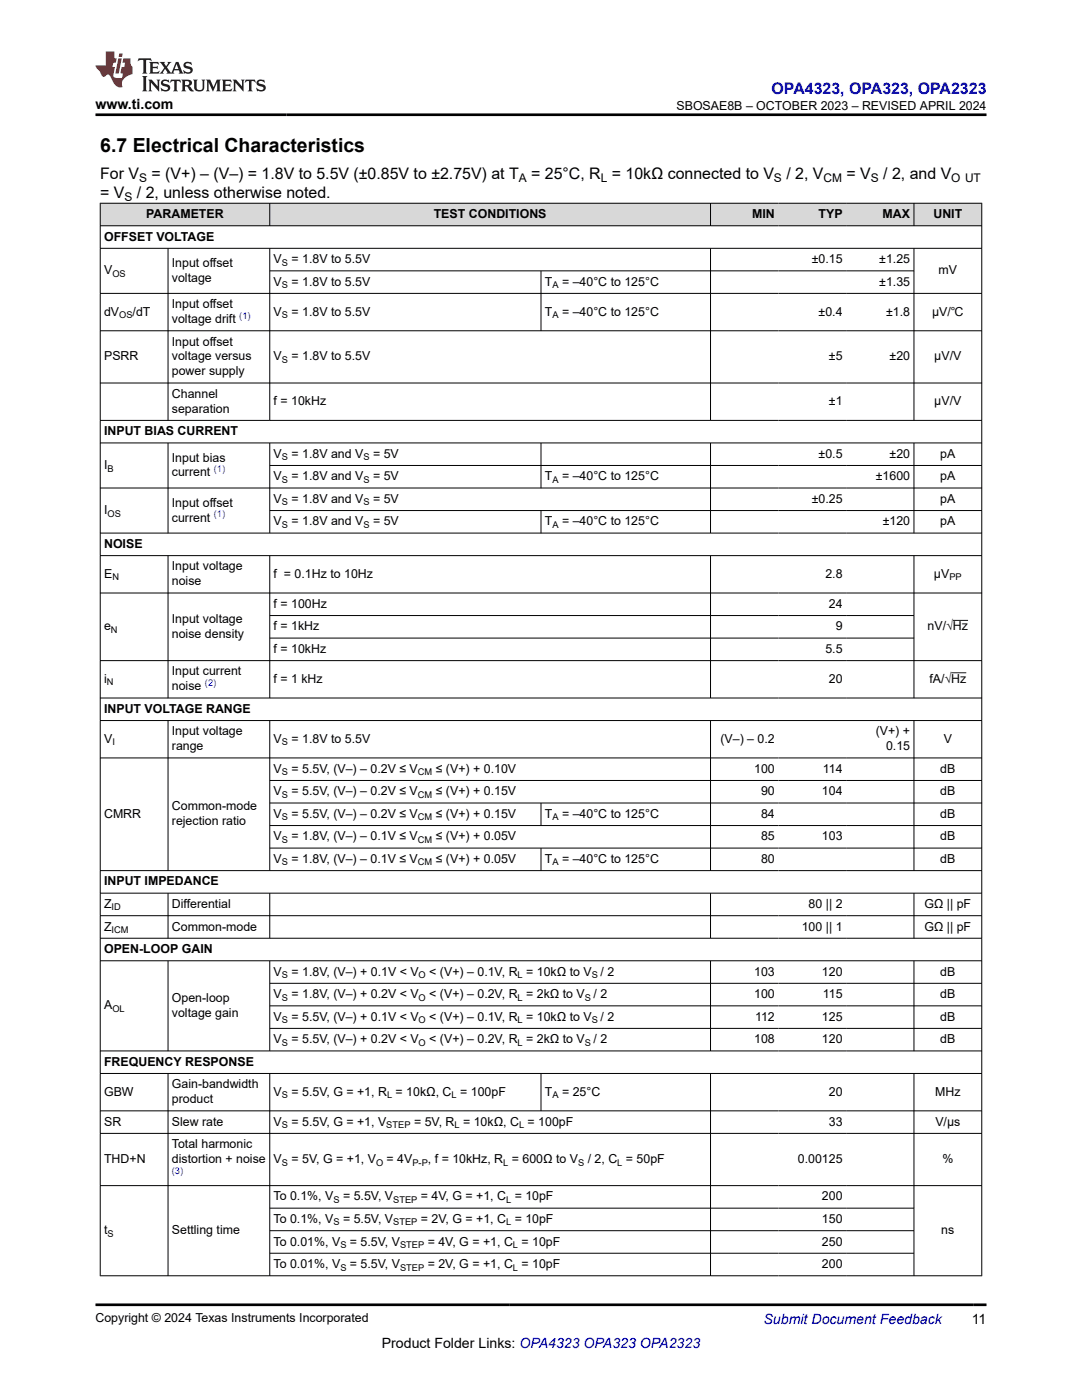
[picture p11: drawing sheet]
<svg xmlns="http://www.w3.org/2000/svg" width="216mm" height="279mm" viewBox="0 0 216 279" stroke-linecap="round" stroke-linejoin="round" font-family="sans-serif">
<defs><g id="words">
<text font-size="3.9" x="20" y="30.3">6.7 Electrical Characteristics</text>
<text font-size="3.2" fill="#00f" x="154" y="18.7">OPA4323, OPA323, OPA2323</text>
<g font-size="3.2">
<text x="20" y="35.7">For V</text>
<text x="30.2" y="35.7">= (V+) – (V–) = 1.8V to 5.5V (±0.85V to ±2.75V) at T</text>
<text x="106" y="35.7">= 25°C, R = 10kΩ connected to V</text>
<text x="156.9" y="35.7">/ 2, V</text>
<text x="168.9" y="35.7">= V</text>
<text x="176.2" y="35.7">/ 2, and V</text>
<text x="20" y="39.5">= V</text>
<text x="27.3" y="39.5">/ 2, unless otherwise noted.</text>
</g>
<g font-size="2.8">
<text x="19.1" y="21.8">www.ti.com</text>
<text x="76.2" y="269">Product Folder Links: OPA4323 OPA323 OPA2323</text>
<text x="193.9" y="264.2">11</text>
</g>
<text font-size="2.8" fill="#00f" x="152.4" y="264.2">Submit Document Feedback</text>
<g font-size="2.5">
<text x="135" y="21.9">SBOSAE8B – OCTOBER 2023 – REVISED APRIL 2024</text>
<text x="29.2" y="43.5">PARAMETER</text>
<text x="86.6" y="43.5">TEST CONDITIONS</text>
<text x="150.1" y="43.5">MIN</text>
<text x="163.3" y="43.5">TYP</text>
<text x="176.1" y="43.5">MAX</text>
<text x="186.3" y="43.5">UNIT</text>
<text x="20.8" y="48">OFFSET VOLTAGE</text>
<text x="34.3" y="53.3">Input offset</text>
<text x="54.6" y="52.5">V</text>
<text x="58.2" y="52.5">= 1.8V to 5.5V</text>
<text x="162" y="52.5">±0.15</text>
<text x="175.4" y="52.5">±1.25</text>
<text x="20.8" y="54.8">V</text>
<text x="34.3" y="56.2">voltage</text>
<text x="54.6" y="57">V</text>
<text x="58.2" y="57">= 1.8V to 5.5V</text>
<text x="108.7" y="57">T</text>
<text x="112.1" y="57">= –40°C to 125°C</text>
<text x="175.4" y="57">±1.35</text>
<text x="187.3" y="54.8">mV</text>
<text x="20.8" y="63">dV</text>
<text x="26.5" y="63">/dT</text>
<text x="34.3" y="61.5">Input offset</text>
<text x="34.3" y="64.5">voltage drift</text>
<text x="54.6" y="63">V</text>
<text x="58.2" y="63">= 1.8V to 5.5V</text>
<text x="108.7" y="63">T</text>
<text x="112.1" y="63">= –40°C to 125°C</text>
<text x="163.3" y="63">±0.4</text>
<text x="176.8" y="63">±1.8</text>
<text x="186" y="63">µV/℃</text>
<text x="20.8" y="71.9">PSRR</text>
<text x="34.3" y="69">Input offset</text>
<text x="34.3" y="71.9">voltage versus</text>
<text x="54.6" y="71.9">V</text>
<text x="58.2" y="71.9">= 1.8V to 5.5V</text>
<text x="165.4" y="71.9">±5</text>
<text x="177.5" y="71.9">±20</text>
<text x="186.4" y="71.9">µV/V</text>
<text x="34.3" y="74.9">power supply</text>
<text x="34.3" y="79.4">Channel</text>
<text x="34.3" y="82.4">separation</text>
<text x="54.6" y="80.9">f = 10kHz</text>
<text x="165.4" y="80.9">±1</text>
<text x="186.4" y="80.9">µV/V</text>
<text x="20.8" y="86.9">INPUT BIAS CURRENT</text>
<text x="20.8" y="93.6">I</text>
<text x="34.3" y="92.1">Input bias</text>
<text x="34.3" y="95.1">current</text>
<text x="54.6" y="91.4">V</text>
<text x="54.6" y="95.9">V</text>
<text x="58.2" y="91.4">= 1.8V and V</text>
<text x="58.2" y="95.9">= 1.8V and V</text>
<text x="74.4" y="91.4">= 5V</text>
<text x="74.4" y="95.9">= 5V</text>
<text x="108.7" y="95.9">T</text>
<text x="112.1" y="95.9">= –40°C to 125°C</text>
<text x="163.3" y="91.4">±0.5</text>
<text x="174.8" y="95.9">±1600</text>
<text x="177.5" y="91.4">±20</text>
<text x="187.6" y="91.4">pA</text>
<text x="187.6" y="95.9">pA</text>
<text x="34.3" y="101.1">Input offset</text>
<text x="54.6" y="100.4">V</text>
<text x="58.2" y="100.4">= 1.8V and V</text>
<text x="74.4" y="100.4">= 5V</text>
<text x="162" y="100.4">±0.25</text>
<text x="187.6" y="100.4">pA</text>
<text x="20.8" y="102.6">I</text>
<text x="34.3" y="104.1">current</text>
<text x="54.6" y="104.9">V</text>
<text x="58.2" y="104.9">= 1.8V and V</text>
<text x="74.4" y="104.9">= 5V</text>
<text x="108.7" y="104.9">T</text>
<text x="112.1" y="104.9">= –40°C to 125°C</text>
<text x="176.1" y="104.9">±120</text>
<text x="187.6" y="104.9">pA</text>
<text x="20.8" y="109.3">NOISE</text>
<text x="34.3" y="113.8">Input voltage</text>
<text x="20.8" y="115.3">E</text>
<text x="34.3" y="116.8">noise</text>
<text x="54.6" y="115.3">f = 0.1Hz to 10Hz</text>
<text x="164.7" y="115.3">2.8</text>
<text x="186.4" y="115.3">μV</text>
<text x="20.8" y="125.8">e</text>
<text x="34.3" y="124.3">Input voltage</text>
<text x="54.6" y="121.3">f = 100Hz</text>
<text x="54.6" y="125.8">f = 1kHz</text>
<text x="165.4" y="121.3">24</text>
<text x="166.8" y="125.8">9</text>
<text x="185.1" y="125.8">nV/√Hz</text>
<text x="34.3" y="127.3">noise density</text>
<text x="54.6" y="130.3">f = 10kHz</text>
<text x="164.7" y="130.3">5.5</text>
<text x="20.8" y="136.3">i</text>
<text x="34.3" y="134.8">Input current</text>
<text x="34.3" y="137.8">noise</text>
<text x="54.6" y="136.3">f = 1 kHz</text>
<text x="165.4" y="136.3">20</text>
<text x="185.4" y="136.3">fA/√Hz</text>
<text x="20.8" y="142.3">INPUT VOLTAGE RANGE</text>
<text x="20.8" y="148.2">V</text>
<text x="34.3" y="146.8">Input voltage</text>
<text x="34.3" y="149.7">range</text>
<text x="54.6" y="148.2">V</text>
<text x="58.2" y="148.2">= 1.8V to 5.5V</text>
<text x="143.8" y="148.2">(V–) – 0.2</text>
<text x="174.7" y="146.8">(V+) +</text>
<text x="176.8" y="149.7">0.15</text>
<text x="188.3" y="148.2">V</text>
<text x="54.6" y="154.2">V</text>
<text x="58.2" y="154.2">= 5.5V, (V–) – 0.2V ≤ V</text>
<text x="86.9" y="154.2">≤ (V+) + 0.10V</text>
<text x="150.5" y="154.2">100</text>
<text x="164.2" y="154.2">114</text>
<text x="187.6" y="154.2">dB</text>
<text x="34.3" y="161.7">Common-mode</text>
<text x="54.6" y="158.7">V</text>
<text x="58.2" y="158.7">= 5.5V, (V–) – 0.2V ≤ V</text>
<text x="86.9" y="158.7">≤ (V+) + 0.15V</text>
<text x="151.9" y="158.7">90</text>
<text x="164" y="158.7">104</text>
<text x="187.6" y="158.7">dB</text>
<text x="20.8" y="163.2">CMRR</text>
<text x="34.3" y="164.7">rejection ratio</text>
<text x="54.6" y="163.2">V</text>
<text x="54.6" y="167.7">V</text>
<text x="58.2" y="163.2">= 5.5V, (V–) – 0.2V ≤ V</text>
<text x="58.2" y="167.7">= 1.8V, (V–) – 0.1V ≤ V</text>
<text x="86.9" y="163.2">≤ (V+) + 0.15V</text>
<text x="86.9" y="167.7">≤ (V+) + 0.05V</text>
<text x="108.7" y="163.2">T</text>
<text x="112.1" y="163.2">= –40°C to 125°C</text>
<text x="151.9" y="163.2">84</text>
<text x="151.9" y="167.7">85</text>
<text x="164" y="167.7">103</text>
<text x="187.6" y="163.2">dB</text>
<text x="187.6" y="167.7">dB</text>
<text x="54.6" y="172.2">V</text>
<text x="58.2" y="172.2">= 1.8V, (V–) – 0.1V ≤ V</text>
<text x="86.9" y="172.2">≤ (V+) + 0.05V</text>
<text x="108.7" y="172.2">T</text>
<text x="112.1" y="172.2">= –40°C to 125°C</text>
<text x="151.9" y="172.2">80</text>
<text x="187.6" y="172.2">dB</text>
<text x="20.8" y="176.7">INPUT IMPEDANCE</text>
<text x="20.8" y="181.2">Z</text>
<text x="20.8" y="185.7">Z</text>
<text x="34.3" y="181.2">Differential</text>
<text x="34.3" y="185.7">Common-mode</text>
<text x="160" y="185.7">100 || 1</text>
<text x="161.4" y="181.2">80 || 2</text>
<text x="184.5" y="181.2">GΩ || pF</text>
<text x="184.5" y="185.7">GΩ || pF</text>
<text x="20.8" y="190.2">OPEN-LOOP GAIN</text>
<text x="54.6" y="194.7">V</text>
<text x="58.2" y="194.7">= 1.8V, (V–) + 0.1V &lt; V</text>
<text x="85.7" y="194.7">&lt; (V+) – 0.1V, R = 10kΩ to V</text>
<text x="119.8" y="194.7">/ 2</text>
<text x="150.5" y="194.7">103</text>
<text x="164" y="194.7">120</text>
<text x="187.6" y="194.7">dB</text>
<text x="20.8" y="201.5">A</text>
<text x="34.3" y="200">Open-loop</text>
<text x="34.3" y="202.9">voltage gain</text>
<text x="54.6" y="199.2">V</text>
<text x="54.6" y="203.7">V</text>
<text x="58.2" y="199.2">= 1.8V, (V–) + 0.2V &lt; V</text>
<text x="58.2" y="203.7">= 5.5V, (V–) + 0.1V &lt; V</text>
<text x="85.7" y="199.2">&lt; (V+) – 0.2V, R = 2kΩ to V</text>
<text x="85.7" y="203.7">&lt; (V+) – 0.1V, R = 10kΩ to V</text>
<text x="118.5" y="199.2">/ 2</text>
<text x="119.8" y="203.7">/ 2</text>
<text x="150.5" y="199.2">100</text>
<text x="150.7" y="203.7">112</text>
<text x="164" y="203.7">125</text>
<text x="164.2" y="199.2">115</text>
<text x="187.6" y="199.2">dB</text>
<text x="187.6" y="203.7">dB</text>
<text x="54.6" y="208.2">V</text>
<text x="58.2" y="208.2">= 5.5V, (V–) + 0.2V &lt; V</text>
<text x="85.7" y="208.2">&lt; (V+) – 0.2V, R = 2kΩ to V</text>
<text x="118.5" y="208.2">/ 2</text>
<text x="150.5" y="208.2">108</text>
<text x="164" y="208.2">120</text>
<text x="187.6" y="208.2">dB</text>
<text x="20.8" y="212.7">FREQUENCY RESPONSE</text>
<text x="20.8" y="218.7">GBW</text>
<text x="34.3" y="217.2">Gain-bandwidth</text>
<text x="34.3" y="220.2">product</text>
<text x="54.6" y="218.7">V</text>
<text x="58.2" y="218.7">= 5.5V, G = +1, R = 10kΩ, C = 100pF</text>
<text x="108.7" y="218.7">T</text>
<text x="112.1" y="218.7">= 25°C</text>
<text x="165.4" y="218.7">20</text>
<text x="186.6" y="218.7">MHz</text>
<text x="20.8" y="224.7">SR</text>
<text x="34.3" y="224.7">Slew rate</text>
<text x="54.6" y="224.7">V</text>
<text x="58.2" y="224.7">= 5.5V, G = +1, V</text>
<text x="82.6" y="224.7">= 5V, R = 10kΩ, C = 100pF</text>
<text x="165.4" y="224.7">33</text>
<text x="186.6" y="224.7">V/μs</text>
<text x="20.8" y="232.1">THD+N</text>
<text x="34.3" y="229.2">Total harmonic</text>
<text x="34.3" y="232.1">distortion + noise</text>
<text x="54.6" y="232.1">V</text>
<text x="58.2" y="232.1">= 5V, G = +1, V</text>
<text x="77.2" y="232.1">= 4V</text>
<text x="85.4" y="232.1">, f = 10kHz, R = 600Ω to V</text>
<text x="117.3" y="232.1">/ 2, C = 50pF</text>
<text x="159.2" y="232.1">0.00125</text>
<text x="188" y="232.1">%</text>
<text x="54.6" y="239.6">To 0.1%, V</text>
<text x="68.5" y="239.6">= 5.5V, V</text>
<text x="84" y="239.6">= 4V, G = +1, C = 10pF</text>
<text x="164" y="239.6">200</text>
<text x="54.6" y="244.1">To 0.1%, V</text>
<text x="68.5" y="244.1">= 5.5V, V</text>
<text x="84" y="244.1">= 2V, G = +1, C = 10pF</text>
<text x="164" y="244.1">150</text>
<text x="20.8" y="246.3">t</text>
<text x="34.3" y="246.3">Settling time</text>
<text x="54.6" y="248.6">To 0.01%, V</text>
<text x="69.8" y="248.6">= 5.5V, V</text>
<text x="85.4" y="248.6">= 4V, G = +1, C = 10pF</text>
<text x="164" y="248.6">250</text>
<text x="187.8" y="246.3">ns</text>
<text x="54.6" y="253.1">To 0.01%, V</text>
<text x="69.8" y="253.1">= 5.5V, V</text>
<text x="85.4" y="253.1">= 2V, G = +1, C = 10pF</text>
<text x="164" y="253.1">200</text>
<text x="19.1" y="263.9">Copyright © 2024 Texas Instruments Incorporated</text>
</g>
<g font-size="2.4">
<text x="24.9" y="40.1">S</text>
<text x="27.8" y="36.3">S</text>
<text x="103.5" y="36.3">A</text>
<text x="119.9" y="36.3">L</text>
<text x="154.4" y="36.3">S</text>
<text x="164.3" y="36.3">CM</text>
<text x="173.8" y="36.3">S</text>
<text x="189.8" y="36.3">O UT</text>
</g>
<g font-size="1.9">
<text x="56.2" y="53">S</text>
<text x="22.4" y="55.3">OS</text>
<text x="56.2" y="57.5">S</text>
<text x="110.2" y="57.5">A</text>
<text x="23.8" y="63.5">OS</text>
<text x="56.2" y="63.5">S</text>
<text x="110.2" y="63.5">A</text>
<text x="56.2" y="72.4">S</text>
<text x="21.5" y="94.1">B</text>
<text x="56.2" y="91.9">S</text>
<text x="72.5" y="91.9">S</text>
<text x="56.2" y="96.3">S</text>
<text x="56.2" y="100.8">S</text>
<text x="72.5" y="96.3">S</text>
<text x="72.5" y="100.8">S</text>
<text x="110.2" y="96.3">A</text>
<text x="21.5" y="103.1">OS</text>
<text x="56.2" y="105.3">S</text>
<text x="72.5" y="105.3">S</text>
<text x="110.2" y="105.3">A</text>
<text x="22.4" y="115.8">N</text>
<text x="189.4" y="115.8">PP</text>
<text x="22.1" y="126.3">N</text>
<text x="21.3" y="136.8">N</text>
<text x="22.4" y="148.7">I</text>
<text x="56.2" y="148.7">S</text>
<text x="56.2" y="154.7">S</text>
<text x="83.4" y="154.7">CM</text>
<text x="56.2" y="159.2">S</text>
<text x="83.4" y="159.2">CM</text>
<text x="56.2" y="163.7">S</text>
<text x="83.4" y="163.7">CM</text>
<text x="110.2" y="163.7">A</text>
<text x="56.2" y="168.2">S</text>
<text x="56.2" y="172.7">S</text>
<text x="83.4" y="168.2">CM</text>
<text x="83.4" y="172.7">CM</text>
<text x="110.2" y="172.7">A</text>
<text x="22.3" y="181.7">ID</text>
<text x="22.3" y="186.2">ICM</text>
<text x="56.2" y="195.2">S</text>
<text x="83.5" y="195.2">O</text>
<text x="103.3" y="195.2">L</text>
<text x="118.1" y="195.2">S</text>
<text x="22.4" y="201.9">OL</text>
<text x="56.2" y="199.7">S</text>
<text x="83.5" y="199.7">O</text>
<text x="103.3" y="199.7">L</text>
<text x="116.7" y="199.7">S</text>
<text x="56.2" y="204.2">S</text>
<text x="56.2" y="208.7">S</text>
<text x="83.5" y="204.2">O</text>
<text x="83.5" y="208.7">O</text>
<text x="103.3" y="204.2">L</text>
<text x="103.3" y="208.7">L</text>
<text x="116.7" y="208.7">S</text>
<text x="118.1" y="204.2">S</text>
<text x="56.2" y="219.2">S</text>
<text x="77.2" y="219.2">L</text>
<text x="90.1" y="219.2">L</text>
<text x="110.2" y="219.2">A</text>
<text x="56.2" y="225.1">S</text>
<text x="77.1" y="225.1">STEP</text>
<text x="90.7" y="225.1">L</text>
<text x="103.6" y="225.1">L</text>
<text x="56.2" y="232.6">S</text>
<text x="75" y="232.6">O</text>
<text x="82.3" y="232.6">P-P</text>
<text x="100.4" y="232.6">L</text>
<text x="115.4" y="232.6">S</text>
<text x="123.2" y="232.6">L</text>
<text x="66.5" y="240.1">S</text>
<text x="66.5" y="244.6">S</text>
<text x="78.5" y="240.1">STEP</text>
<text x="78.5" y="244.6">STEP</text>
<text x="101" y="240.1">L</text>
<text x="101" y="244.6">L</text>
<text x="21.5" y="246.8">S</text>
<text x="67.9" y="249.1">S</text>
<text x="79.8" y="249.1">STEP</text>
<text x="102.4" y="249.1">L</text>
<text x="67.9" y="253.6">S</text>
<text x="79.8" y="253.6">STEP</text>
<text x="102.4" y="253.6">L</text>
</g>
<g font-size="1.9" fill="#00f">
<text x="47.7" y="63.7">(1)</text>
<text x="42.7" y="94.3">(1)</text>
<text x="42.7" y="103.3">(1)</text>
<text x="40.9" y="136.9">(2)</text>
<text x="34.3" y="234.3">(3)</text>
</g>
</g></defs>
<g fill="#d8d8d8">
<path d="M20 40.6h175.9v4.5h-175.9z" fill-rule="evenodd"/>
<path d="M20.1 40.6h33.7v4.4h-33.7z" fill-rule="evenodd"/>
<path d="M53.9 40.6h87.8v4.4h-87.8z" fill-rule="evenodd"/>
<path d="M141.8 40.6h13.5v4.4h-13.5z" fill-rule="evenodd"/>
<path d="M155.3 40.6h13.5v4.4h-13.5z" fill-rule="evenodd"/>
<path d="M168.8 40.6h13.5v4.4h-13.5z" fill-rule="evenodd"/>
<path d="M182.4 40.6h13.4v4.4h-13.4z" fill-rule="evenodd"/>
</g>
<g fill="none" stroke="#000" stroke-width=".2">
<path d="M19.9 40.6h176.1M19.9 45.1h176.1M19.9 49.6h176.1M19.9 58.6h176.1M20 40.5v214.2M33.5 49.6v34.4M53.8 40.5v4.6M53.8 49.6v34.4M53.8 54.1h128.6M108 54.1v12M141.8 40.5v4.6M141.8 49.6v34.4"/>
<path d="M182.4 40.5v4.6M182.4 49.6v34.4M195.9 40.5v214.2M19.9 66h176.1M19.9 76.4h176.1M19.9 83.9h176.1M19.9 88.4h176.1M19.9 97.4h176.1M33.5 88.4v18.1M53.8 88.4v18.1M53.8 92.9h142.2M108 88.4v9.1"/>
<path d="M141.8 88.4v18.1M182.4 88.4v18.1M19.9 106.4h176.1M19.9 110.9h176.1M19.9 118.3h176.1M33.5 110.9v28.5M53.8 110.9v28.5M53.8 101.9h142.2M108 101.9v4.6M141.8 110.9v28.5M182.4 110.9v28.5M19.9 131.8h176.1"/>
<path d="M19.9 139.3h176.1M53.8 122.8h128.6M53.8 127.3h128.6M189.8 134.3h3M190.2 123.8h3M19.9 143.8h176.1M19.9 151.3h176.1M33.5 143.8v30M53.8 143.8v30M53.8 155.8h142.2M141.8 143.8v30M182.4 143.8v30"/>
<path d="M19.9 178.2h176.1M33.5 178.2v9.1M53.8 178.2v9.1M53.8 160.3h142.2M53.8 164.8h142.2M53.8 169.3h142.2M108 160.3v4.5M108 169.3v4.5M141.8 178.2v9.1M182.4 178.2v9.1M196 173.8h-176.1M19.9 182.7h176.1"/>
<path d="M19.9 187.2h176.1M19.9 191.7h176.1M33.5 191.7v18.1M53.8 191.7v18.1M53.8 196.2h142.2M141.8 191.7v18.1M182.4 191.7v18.1M19.9 209.7h176.1M19.9 214.2h176.1M33.5 214.2v40.5M53.8 214.2v40.5M53.8 200.7h142.2"/>
<path d="M53.8 205.2h142.2M108 214.2v7.6M141.8 214.2v40.5M182.4 214.2v40.5M19.9 221.7h176.1M19.9 226.2h176.1M19.9 236.6h176.1M19.9 254.6h176.1M53.8 241.1h128.6M53.8 245.6h128.6M53.8 250.1h128.6"/>
</g>
<path d="M27.7 11.6l-.2 .6 .5-.2h.6v.1v2.2l-.2 .4h1l-.2-.4v-2.2v-.1h.5l.5 .2-.1-.6zM29.8 12.4l.2 .3v1.6l-.2 .4h1.9l.1-.6a1.08 1.08 0 0 1-1.3 .2v-.7h.6l.4 .2v-.7l-.4 .2h-.6v-.5l.2-.2a1 1 0 0 1 1 .3l-.1-.5zM31.8 12.4l1 1.1-1 1.2h.9l-.2-.2 .4-.8 .5 .8-.2 .2h1.6l-.2-.2 .1-.5h1l.1 .5-.1 .2h.9l-.2-.4-.8-1.9h-.5l-1 2.1-.8-1.1 .9-1h-.8l.2 .2-.5 .6-.3-.6 .1-.2zM35.2 12.8l.4 1h-.8zM36.8 12.5a.65 .65 0 0 0-.2 .7 .65 .65 0 0 0 .6 .5l.7 .1 .1 .3a.79 .79 0 0 1-.7 .4 .79 .79 0 0 1-.7-.5l.1 .7 .2-.1a.93 .93 0 0 0 1.1 0 .93 .93 0 0 0 .4-.9 1.46 1.46 0 0 0-1.2-.6l-.1-.3a1.09 1.09 0 0 1 1.2 .2l-.2-.6-.1 .1-.6-.2zM28.4 15.2l.2 .4v2.2l-.2 .4h1l-.2-.4v-2.2l.2-.4zM29.6 15.9l.2 .4v1.5l-.2 .4h.8l-.3-.4v-1.3l1.7 1.8v-2l.2-.4h-.8l.2 .2 .1 1.1-1.2-1.3zM32.3 16a.65 .65 0 0 0-.2 .8 .65 .65 0 0 0 .7 .4l.6 .2 .1 .2a.79 .79 0 0 1-.7 .4 .79 .79 0 0 1-.7-.5l.1 .7 .2-.1a.93 .93 0 0 0 1.1 .1 .93 .93 0 0 0 .4-1 1.46 1.46 0 0 0-1.2-.5l-.1-.4a1.09 1.09 0 0 1 1.2 .2l-.2-.6-.1 .1-.6-.1zM34.1 15.9l-.1 .6a.63 .63 0 0 1 .7-.3l.1 1.6-.3 .4h1l-.2-.4v-1.6a.66 .66 0 0 1 .8 .3l-.1-.6zM36.2 15.9l.2 .4v1.5l-.2 .4h.9l-.2-.2v-.7h.5l.1 .2a.79 .79 0 0 0 1.2 .6l-1-.9a.61 .61 0 0 0 .6-.6 .61 .61 0 0 0-.5-.7zM36.9 16.2h.2a.47 .47 0 0 1 .5 .1 .47 .47 0 0 1 .1 .5l-.2 .1-.6 .1zM38.5 15.9l.2 .2a2.27 2.27 0 0 0 .4 2 1.04 1.04 0 0 0 1.7-.7v-1.3l.2-.2h-.8l.2 .4v1.1a.6 .6 0 0 1-.6 .6 .6 .6 0 0 1-.6-.6v-1.1l.3-.4zM41.1 15.9l.2 .4v1.5l-.2 .4h.7l-.2-.4v-1.4l.9 1.9 .8-1.9v1.4l-.2 .4h1l-.3-.4v-1.5l.3-.4h-.8l-.7 1.5-.7-1.5zM44.3 15.9l.2 .4v1.5l-.2 .4h1.9l.1-.6a1.09 1.09 0 0 1-1.3 .2v-.7h.6l.4 .2v-.6l-.4 .2h-.6v-.6l.2-.1a1.01 1.01 0 0 1 1 .3l-.1-.6zM46.4 15.9l.3 .4v1.5l-.3 .4h.8l-.2-.4v-1.3l1.6 1.8v-2l.2-.4h-.7l.2 .2v1.1l-1.2-1.3zM49 15.9l-.1 .6a.63 .63 0 0 1 .8-.3v1.6l-.3 .4h1l-.2-.4v-1.6a.66 .66 0 0 1 .8 .3l-.1-.6zM51.4 16a.65 .65 0 0 0-.2 .8 .65 .65 0 0 0 .6 .4l.6 .2 .2 .2a.79 .79 0 0 1-.8 .4 .79 .79 0 0 1-.6-.5l.1 .7 .2-.1a.93 .93 0 0 0 1 .1 .93 .93 0 0 0 .5-1 1.46 1.46 0 0 0-1.3-.5l-.1-.4a1.09 1.09 0 0 1 1.3 .2l-.2-.6-.2 .1-.5-.1z" fill="#231f20"/>
<path d="M21.1 10.3v2.7h-2.1l.1 .4 .9 1a.95 .95 0 0 0 .9 .9 .59 .59 0 0 1 .6-.4 .59 .59 0 0 1 .5 .3l.4 .8a1.59 1.59 0 0 0 2.1 1.4 1.61 1.61 0 0 1 1-2.3l1-.3-.1-1.5a1.59 1.59 0 0 1-.4-1.7h-1.4l-.2 .9h.5l-.1 .9h-.5l-.2 .9v.3l.4 .1-.2 .9h-.6a.73 .73 0 0 1-1.1-.7l.3-1.5h-.5l.2-.9h.5l.2-.9h-.5v-1.3zM23.6 11.6l-.6 3.1h.7l.6-3.1zM23.8 10.7l-.1 .6h.7l.1-.6z" fill="#ed1c24"/>
<path d="M19.1 22.9h177.8M19.1 260.4h177.8" fill="none" stroke="#000" stroke-width=".53"/>
<use href="#words"/>
</svg>
